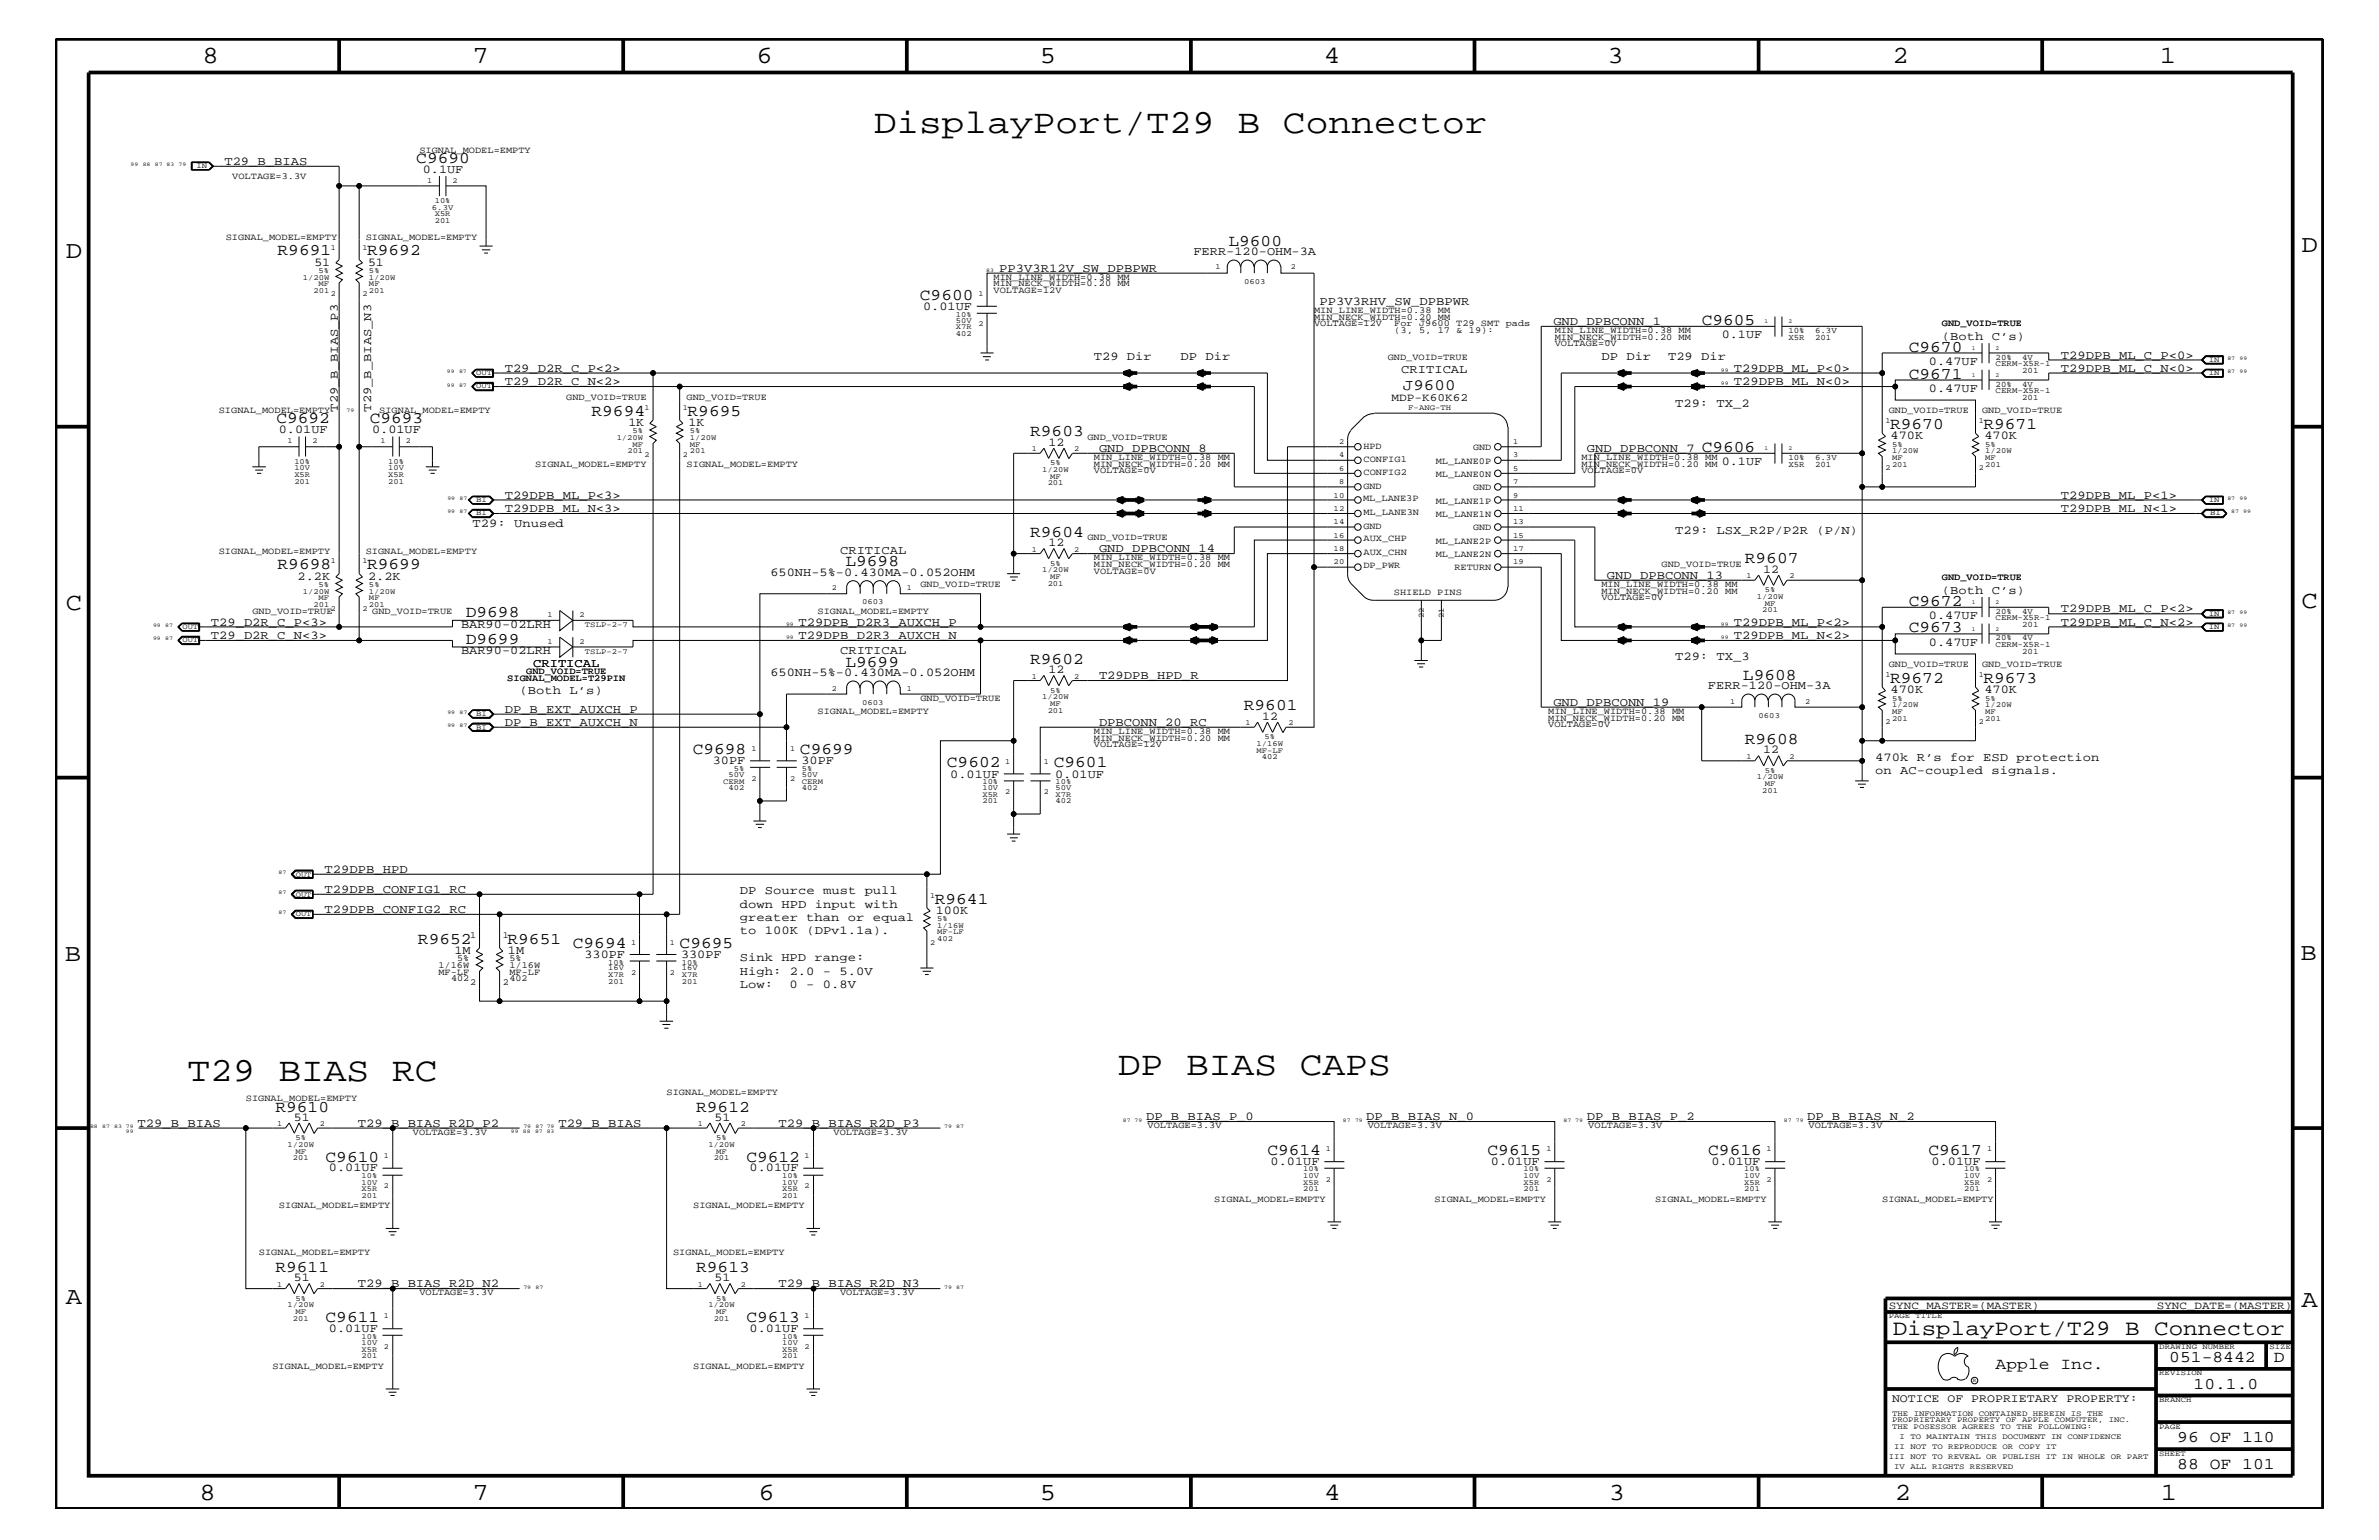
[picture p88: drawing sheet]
<svg xmlns="http://www.w3.org/2000/svg" width="432mm" height="279mm" viewBox="0 0 432 279" stroke-linecap="round" stroke-linejoin="round" font-family="sans-serif">
<defs><g id="words">
<g font-size="6.2">
<text x="158.6" y="24.1">DisplayPort/T29 B Connector</text>
<text x="34" y="196.2">T29 BIAS RC</text>
<text x="202.9" y="195">DP BIAS CAPS</text>
</g>
<g font-size="4.5">
<text x="36.7" y="11.5">8</text>
<text x="85.8" y="11.5">7</text>
<text x="137.3" y="11.5">6</text>
<text x="188.7" y="11.5">5</text>
<text x="240.3" y="11.5">4</text>
<text x="291.8" y="11.5">3</text>
<text x="343.5" y="11.5">2</text>
<text x="392" y="11.5">1</text>
<text x="11.9" y="46.8">D</text>
<text x="417.7" y="45.7">D</text>
<text x="11.9" y="110.6">C</text>
<text x="417.7" y="110.3">C</text>
<text x="11.8" y="174.3">B</text>
<text x="417.6" y="174.2">B</text>
<text x="11.9" y="236.7">A</text>
<text x="417.7" y="237.1">A</text>
<text x="36.2" y="272.1">8</text>
<text x="85.8" y="272.1">7</text>
<text x="137.7" y="272.1">6</text>
<text x="188.7" y="272.1">5</text>
<text x="240.4" y="272.1">4</text>
<text x="292" y="272.1">3</text>
<text x="343.9" y="272.1">2</text>
<text x="392.2" y="272.1">1</text>
</g>
<text font-size="4" x="343.5" y="242.3">DisplayPort/T29 B Connector</text>
<g font-size="3">
<text x="75.6" y="29.5">C9690</text>
<text x="50.4" y="46.3">R9691</text>
<text x="66.6" y="46.3">R9692</text>
<text x="223" y="44.6">L9600</text>
<text x="167" y="54.4">C9600</text>
<text x="308.9" y="59">C9605</text>
<text x="346.5" y="63.9">C9670</text>
<text x="346.5" y="68.7">C9671</text>
<text x="50.2" y="76.8">C9692</text>
<text x="67.1" y="76.8">C9693</text>
<text x="107.4" y="75.5">R9694</text>
<text x="124.8" y="75.5">R9695</text>
<text x="343.1" y="77.9">R9670</text>
<text x="360" y="77.9">R9671</text>
<text x="187" y="79.2">R9603</text>
<text x="308.9" y="82">C9606</text>
<text x="187" y="97.4">R9604</text>
<text x="50.4" y="103.3">R9698</text>
<text x="66.6" y="103.3">R9699</text>
<text x="153.5" y="102.7">L9698</text>
<text x="316.7" y="102.2">R9607</text>
<text x="84.5" y="112">D9698</text>
<text x="346.5" y="109.9">C9672</text>
<text x="84.5" y="116.8">D9699</text>
<text x="346.5" y="114.8">C9673</text>
<text x="153.5" y="120.9">L9699</text>
<text x="187" y="120.4">R9602</text>
<text x="316.4" y="123.4">L9608</text>
<text x="343.1" y="124">R9672</text>
<text x="360" y="124">R9673</text>
<text x="225.8" y="128.9">R9601</text>
<text x="125.7" y="136.8">C9698</text>
<text x="145.2" y="136.8">C9699</text>
<text x="316.7" y="135">R9608</text>
<text x="171.9" y="139.2">C9602</text>
<text x="191.3" y="139.2">C9601</text>
<text x="169.7" y="163.9">R9641</text>
<text x="75.9" y="171.2">R9652</text>
<text x="92.1" y="171.2">R9651</text>
<text x="104" y="172">C9694</text>
<text x="123.4" y="172">C9695</text>
<text x="50" y="201.7">R9610</text>
<text x="126.4" y="201.7">R9612</text>
<text x="230" y="209.6">C9614</text>
<text x="270" y="209.6">C9615</text>
<text x="310" y="209.6">C9616</text>
<text x="350" y="209.6">C9617</text>
<text x="59.1" y="210.8">C9610</text>
<text x="135.5" y="210.8">C9612</text>
<text x="50" y="230.7">R9611</text>
<text x="126.4" y="230.7">R9613</text>
<text x="59.1" y="239.9">C9611</text>
<text x="135.5" y="239.9">C9613</text>
<text x="362.2" y="248.4">Apple Inc.</text>
<text x="393.7" y="247.1">051-8442</text>
<text x="398.1" y="252">10.1.0</text>
<text x="412.7" y="247.1">D</text>
<text x="395.2" y="261.6">96 OF 110</text>
<text x="395.2" y="266.6">88 OF 101</text>
</g>
<text font-size="2.9" x="254.6" y="70.7">J9600</text>
<g font-size="2.2">
<text x="40.7" y="29.9">T29_B_BIAS</text>
<text x="76.8" y="31.4">0.1UF</text>
<text x="216.6" y="46.3">FERR-120-OHM-3A</text>
<text x="57.1" y="48.2">51</text>
<text x="66.8" y="48.2">51</text>
<text x="181.4" y="49.3">PP3V3R12V_SW_DPBPWR</text>
<text x="167.6" y="56.2">0.01UF</text>
<text x="239.5" y="55.3">PP3V3RHV_SW_DPBPWR</text>
<text x="281.9" y="59">GND_DPBCONN_1</text>
<text x="198.5" y="65.3">T29 Dir</text>
<text x="214.3" y="65.3">DP Dir</text>
<text x="290.7" y="65.3">DP Dir</text>
<text x="302.8" y="65.3">T29 Dir</text>
<text x="312.5" y="61.4">0.1UF</text>
<text x="352.5" y="61.7">(Both C’s)</text>
<text x="374.1" y="65.1">T29DPB_ML_C_P&lt;0&gt;</text>
<text x="91.6" y="67.5">T29_D2R_C_P&lt;2&gt;</text>
<text x="91.6" y="69.9">T29_D2R_C_N&lt;2&gt;</text>
<text x="254.3" y="67.7">CRITICAL</text>
<text x="314.7" y="67.5">T29DPB_ML_P&lt;0&gt;</text>
<text x="314.7" y="69.9">T29DPB_ML_N&lt;0&gt;</text>
<text x="350.1" y="71.1">0.47UF</text>
<text x="350.1" y="66.2">0.47UF</text>
<text x="374.1" y="67.5">T29DPB_ML_C_N&lt;0&gt;</text>
<text x="61.3" y="74.7" transform="rotate(-90 61.3 74.7)">T29_B_BIAS_P3</text>
<text x="67.4" y="74.7" transform="rotate(-90 67.4 74.7)">T29_B_BIAS_N3</text>
<text x="114" y="77.3">1K</text>
<text x="125" y="77.3">1K</text>
<text x="304" y="73.8">T29: TX_2</text>
<text x="50.6" y="78.6">0.01UF</text>
<text x="67.5" y="78.6">0.01UF</text>
<text x="190.3" y="80.9">12</text>
<text x="199.5" y="82">GND_DPBCONN_8</text>
<text x="288" y="82">GND_DPBCONN_7</text>
<text x="343.2" y="79.7">470K</text>
<text x="360.2" y="79.7">470K</text>
<text x="312.5" y="84.4">0.1UF</text>
<text x="85.8" y="95.6">T29: Unused</text>
<text x="91.6" y="92.9">T29DPB_ML_N&lt;3&gt;</text>
<text x="91.6" y="90.5">T29DPB_ML_P&lt;3&gt;</text>
<text x="374.1" y="90.5">T29DPB_ML_P&lt;1&gt;</text>
<text x="374.1" y="92.9">T29DPB_ML_N&lt;1&gt;</text>
<text x="152.5" y="100.4">CRITICAL</text>
<text x="190.3" y="99.1">12</text>
<text x="199.5" y="100.2">GND_DPBCONN_14</text>
<text x="304" y="96.8">T29: LSX_R2P/P2R (P/N)</text>
<text x="54" y="105.2">2.2K</text>
<text x="66.8" y="105.2">2.2K</text>
<text x="139.8" y="104.4">650NH-5%-0.430MA-0.052OHM</text>
<text x="291.7" y="105">GND_DPBCONN_13</text>
<text x="320" y="104">12</text>
<text x="352.5" y="107.7">(Both C’s)</text>
<text x="38.3" y="113.6">T29_D2R_C_P&lt;3&gt;</text>
<text x="83.7" y="113.9">BAR90-02LRH</text>
<text x="144.9" y="113.6">T29DPB_D2R3_AUXCH_P</text>
<text x="314.7" y="113.6">T29DPB_ML_P&lt;2&gt;</text>
<text x="350.1" y="112.3">0.47UF</text>
<text x="374.1" y="111.1">T29DPB_ML_C_P&lt;2&gt;</text>
<text x="374.1" y="113.6">T29DPB_ML_C_N&lt;2&gt;</text>
<text x="38.3" y="115.9">T29_D2R_C_N&lt;3&gt;</text>
<text x="83.7" y="118.7">BAR90-02LRH</text>
<text x="144.9" y="115.9">T29DPB_D2R3_AUXCH_N</text>
<text x="152.5" y="118.6">CRITICAL</text>
<text x="304" y="119.8">T29: TX_3</text>
<text x="314.7" y="115.9">T29DPB_ML_N&lt;2&gt;</text>
<text x="350.1" y="117.2">0.47UF</text>
<text x="94.3" y="125.9">(Both L’s)</text>
<text x="96.8" y="121">CRITICAL</text>
<text x="139.8" y="122.6">650NH-5%-0.430MA-0.052OHM</text>
<text x="190.3" y="122.1">12</text>
<text x="199.5" y="123.2">T29DPB_HPD_R</text>
<text x="310" y="125.1">FERR-120-OHM-3A</text>
<text x="343.2" y="125.8">470K</text>
<text x="360.2" y="125.8">470K</text>
<text x="91.6" y="129.3">DP_B_EXT_AUXCH_P</text>
<text x="91.6" y="131.7">DP_B_EXT_AUXCH_N</text>
<text x="199.5" y="131.7">DPBCONN_20_RC</text>
<text x="229.1" y="130.7">12</text>
<text x="281.9" y="128">GND_DPBCONN_19</text>
<text x="320" y="136.7">12</text>
<text x="129.4" y="138.6">30PF</text>
<text x="145.5" y="138.6">30PF</text>
<text x="172.5" y="141.1">0.01UF</text>
<text x="191.5" y="141.1">0.01UF</text>
<text x="340.4" y="140.4">on AC-coupled signals.</text>
<text x="340.4" y="138">470k R’s for ESD protection</text>
<text x="58.9" y="158.4">T29DPB_HPD</text>
<text x="58.9" y="162">T29DPB_CONFIG1_RC</text>
<text x="58.9" y="165.6">T29DPB_CONFIG2_RC</text>
<text x="134.3" y="167.1">greater than or equal</text>
<text x="134.3" y="162.2">DP Source must pull</text>
<text x="134.3" y="164.7">down HPD input with</text>
<text x="169.8" y="165.8">100K</text>
<text x="82.5" y="173.1">1M</text>
<text x="92.2" y="173.1">1M</text>
<text x="106.1" y="173.8">330PF</text>
<text x="123.6" y="173.8">330PF</text>
<text x="134.3" y="169.5">to 100K (DPv1.1a).</text>
<text x="134.3" y="176.8">High: 2.0 - 5.0V</text>
<text x="134.3" y="174.4">Sink HPD range:</text>
<text x="134.3" y="179.3">Low:</text>
<text x="143.3" y="179.3">0 - 0.8V</text>
<text x="53.3" y="203.4">51</text>
<text x="129.7" y="203.4">51</text>
<text x="208" y="203.2">DP_B_BIAS_P_0</text>
<text x="248" y="203.2">DP_B_BIAS_N_0</text>
<text x="288" y="203.2">DP_B_BIAS_P_2</text>
<text x="328" y="203.2">DP_B_BIAS_N_2</text>
<text x="25" y="204.4">T29_B_BIAS</text>
<text x="64.9" y="204.4">T29_B_BIAS_R2D_P2</text>
<text x="101.3" y="204.4">T29_B_BIAS</text>
<text x="141.3" y="204.4">T29_B_BIAS_R2D_P3</text>
<text x="59.7" y="212.5">0.01UF</text>
<text x="136.1" y="212.5">0.01UF</text>
<text x="230.6" y="211.4">0.01UF</text>
<text x="270.6" y="211.4">0.01UF</text>
<text x="310.6" y="211.4">0.01UF</text>
<text x="350.6" y="211.4">0.01UF</text>
<text x="53.3" y="232.4">51</text>
<text x="64.9" y="233.5">T29_B_BIAS_R2D_N2</text>
<text x="129.7" y="232.4">51</text>
<text x="141.3" y="233.5">T29_B_BIAS_R2D_N3</text>
<text x="59.7" y="241.7">0.01UF</text>
<text x="136.1" y="241.7">0.01UF</text>
</g>
<text font-size="2.1" x="343.4" y="254.4">NOTICE OF PROPRIETARY PROPERTY:</text>
<g font-size="2">
<text x="252.6" y="72.7">MDP-K60K62</text>
<text x="342.8" y="237.4">SYNC_MASTER=(MASTER)</text>
<text x="391.5" y="237.4">SYNC_DATE=(MASTER)</text>
</g>
<g font-size="1.7">
<text x="76.1" y="27.7">SIGNAL_MODEL=EMPTY</text>
<text x="42.2" y="32.5">VOLTAGE=3.3V</text>
<text x="41" y="43.5">SIGNAL_MODEL=EMPTY</text>
<text x="66.4" y="43.5">SIGNAL_MODEL=EMPTY</text>
<text x="180.3" y="50.7">MIN_LINE_WIDTH=0.38 MM</text>
<text x="180.3" y="51.9">MIN_NECK_WIDTH=0.20 MM</text>
<text x="180.3" y="53.2">VOLTAGE=12V</text>
<text x="238.5" y="56.8">MIN_LINE_WIDTH=0.38 MM</text>
<text x="238.5" y="58">MIN_NECK_WIDTH=0.20 MM</text>
<text x="238.5" y="59.2">VOLTAGE=12V</text>
<text x="253.1" y="59.2">For J9600 T29 SMT pads</text>
<text x="352.5" y="59.2">GND_VOID=TRUE</text>
<text x="251.9" y="65.3">GND_VOID=TRUE</text>
<text x="253.1" y="60.4">(3, 5, 17 &amp; 19):</text>
<text x="282.2" y="61.7">MIN_NECK_WIDTH=0.20 MM</text>
<text x="282.2" y="62.9">VOLTAGE=0V</text>
<text x="282.2" y="60.4">MIN_LINE_WIDTH=0.38 MM</text>
<text x="39.7" y="75">SIGNAL_MODEL=EMPTY</text>
<text x="68.8" y="75">SIGNAL_MODEL=EMPTY</text>
<text x="102.8" y="72.6">GND_VOID=TRUE</text>
<text x="124.6" y="72.6">GND_VOID=TRUE</text>
<text x="342.8" y="75">GND_VOID=TRUE</text>
<text x="359.7" y="75">GND_VOID=TRUE</text>
<text x="197.4" y="79.9">GND_VOID=TRUE</text>
<text x="198.5" y="83.5">MIN_LINE_WIDTH=0.38 MM</text>
<text x="247.5" y="81.4">HPD</text>
<text x="247.5" y="83.8">CONFIG1</text>
<text x="267.4" y="81.6">GND</text>
<text x="287" y="83.5">MIN_LINE_WIDTH=0.38 MM</text>
<text x="97.1" y="84.7">SIGNAL_MODEL=EMPTY</text>
<text x="124.6" y="84.7">SIGNAL_MODEL=EMPTY</text>
<text x="198.5" y="84.7">MIN_NECK_WIDTH=0.20 MM</text>
<text x="198.5" y="85.9">VOLTAGE=0V</text>
<text x="247.5" y="88.7">GND</text>
<text x="247.5" y="86.2">CONFIG2</text>
<text x="260.6" y="86.5">ML_LANE0N</text>
<text x="260.6" y="84.1">ML_LANE0P</text>
<text x="267.4" y="88.9">GND</text>
<text x="287" y="85.9">VOLTAGE=0V</text>
<text x="287" y="84.7">MIN_NECK_WIDTH=0.20 MM</text>
<text x="247.4" y="90.9">ML_LANE3P</text>
<text x="247.5" y="96">GND</text>
<text x="247.5" y="93.4">ML_LANE3N</text>
<text x="260.6" y="93.8">ML_LANE1N</text>
<text x="260.6" y="91.4">ML_LANE1P</text>
<text x="39.7" y="100.4">SIGNAL_MODEL=EMPTY</text>
<text x="66.4" y="100.4">SIGNAL_MODEL=EMPTY</text>
<text x="197.4" y="98">GND_VOID=TRUE</text>
<text x="198.5" y="101.6">MIN_LINE_WIDTH=0.38 MM</text>
<text x="247.5" y="98.2">AUX_CHP</text>
<text x="247.5" y="100.7">AUX_CHN</text>
<text x="260.6" y="98.7">ML_LANE2P</text>
<text x="260.6" y="101">ML_LANE2N</text>
<text x="267.4" y="96.2">GND</text>
<text x="167" y="106.5">GND_VOID=TRUE</text>
<text x="198.5" y="102.9">MIN_NECK_WIDTH=0.20 MM</text>
<text x="198.5" y="104.1">VOLTAGE=0V</text>
<text x="247.5" y="103.1">DP_PWR</text>
<text x="253" y="108">SHIELD PINS</text>
<text x="264" y="103.5">RETURN</text>
<text x="290.7" y="106.5">MIN_LINE_WIDTH=0.38 MM</text>
<text x="290.7" y="107.7">MIN_NECK_WIDTH=0.20 MM</text>
<text x="301.6" y="102.9">GND_VOID=TRUE</text>
<text x="352.5" y="105.3">GND_VOID=TRUE</text>
<text x="45.8" y="111.4">GND_VOID=TRUE</text>
<text x="67.6" y="111.4">GND_VOID=TRUE</text>
<text x="148.4" y="111.4">SIGNAL_MODEL=EMPTY</text>
<text x="290.7" y="108.9">VOLTAGE=0V</text>
<text x="92.1" y="123.5">SIGNAL_MODEL=T29PIN</text>
<text x="95.5" y="122.3">GND_VOID=TRUE</text>
<text x="342.8" y="121">GND_VOID=TRUE</text>
<text x="359.7" y="121">GND_VOID=TRUE</text>
<text x="148.4" y="129.6">SIGNAL_MODEL=EMPTY</text>
<text x="167" y="127.1">GND_VOID=TRUE</text>
<text x="281" y="131.9">VOLTAGE=0V</text>
<text x="281" y="129.6">MIN_LINE_WIDTH=0.38 MM</text>
<text x="281" y="130.8">MIN_NECK_WIDTH=0.20 MM</text>
<text x="198.5" y="135.6">VOLTAGE=12V</text>
<text x="198.5" y="134.4">MIN_NECK_WIDTH=0.20 MM</text>
<text x="198.5" y="133.2">MIN_LINE_WIDTH=0.38 MM</text>
<text x="85.3" y="170.1">1</text>
<text x="91.3" y="170.1">1</text>
<text x="79.6" y="175.6">1/16W</text>
<text x="79.6" y="176.8">MF-LF</text>
<text x="81.9" y="178">402</text>
<text x="83" y="174.4">5%</text>
<text x="85.3" y="178.7">2</text>
<text x="91.3" y="178.7">2</text>
<text x="92.5" y="178">402</text>
<text x="92.5" y="175.6">1/16W</text>
<text x="92.5" y="176.8">MF-LF</text>
<text x="92.5" y="174.4">5%</text>
<text x="44.6" y="199.8">SIGNAL_MODEL=EMPTY</text>
<text x="121" y="198.7">SIGNAL_MODEL=EMPTY</text>
<text x="74.9" y="205.9">VOLTAGE=3.3V</text>
<text x="151.3" y="205.9">VOLTAGE=3.3V</text>
<text x="208.3" y="204.7">VOLTAGE=3.3V</text>
<text x="248.2" y="204.7">VOLTAGE=3.3V</text>
<text x="288.3" y="204.7">VOLTAGE=3.3V</text>
<text x="328.3" y="204.7">VOLTAGE=3.3V</text>
<text x="50.6" y="219.2">SIGNAL_MODEL=EMPTY</text>
<text x="125.8" y="219.2">SIGNAL_MODEL=EMPTY</text>
<text x="220.4" y="218">SIGNAL_MODEL=EMPTY</text>
<text x="260.3" y="218">SIGNAL_MODEL=EMPTY</text>
<text x="300.4" y="218">SIGNAL_MODEL=EMPTY</text>
<text x="341.6" y="218">SIGNAL_MODEL=EMPTY</text>
<text x="47" y="227.7">SIGNAL_MODEL=EMPTY</text>
<text x="122.2" y="227.7">SIGNAL_MODEL=EMPTY</text>
<text x="76.1" y="235">VOLTAGE=3.3V</text>
<text x="152.5" y="235">VOLTAGE=3.3V</text>
<text x="49.4" y="248.4">SIGNAL_MODEL=EMPTY</text>
<text x="125.8" y="248.4">SIGNAL_MODEL=EMPTY</text>
</g>
<g font-size="1.5">
<text x="324.6" y="60.4">10%</text>
<text x="324.6" y="61.7">X5R</text>
<text x="329.4" y="60.4">6.3V</text>
<text x="329.4" y="61.7">201</text>
<text x="362.2" y="65.3">20%</text>
<text x="367" y="65.3">4V</text>
<text x="362.2" y="71.3">CERM-X5R-1</text>
<text x="362.2" y="66.5">CERM-X5R-1</text>
<text x="362.2" y="70.1">20%</text>
<text x="367" y="70.1">4V</text>
<text x="367" y="67.7">201</text>
<text x="367" y="72.6">201</text>
<text x="324.6" y="83.5">10%</text>
<text x="329.4" y="83.5">6.3V</text>
<text x="324.6" y="84.7">X5R</text>
<text x="329.4" y="84.7">201</text>
<text x="362.2" y="112.6">CERM-X5R-1</text>
<text x="362.2" y="111.4">20%</text>
<text x="367" y="113.7">201</text>
<text x="367" y="111.4">4V</text>
<text x="362.2" y="117.4">CERM-X5R-1</text>
<text x="362.2" y="116.2">20%</text>
<text x="367" y="118.6">201</text>
<text x="367" y="116.2">4V</text>
</g>
<g font-size="1.4">
<text x="35.6" y="30.5">IN</text>
<text x="77.6" y="33.1">1</text>
<text x="82.1" y="33.1">2</text>
<text x="78.4" y="38">6.3V</text>
<text x="78.9" y="36.8">10%</text>
<text x="78.9" y="39.2">X5R</text>
<text x="78.9" y="40.4">201</text>
<text x="60" y="45.3">1</text>
<text x="65.8" y="45.3">1</text>
<text x="54.9" y="50.7">1/20W</text>
<text x="56.9" y="53.2">201</text>
<text x="57.8" y="51.9">MF</text>
<text x="57.8" y="49.6">5%</text>
<text x="60" y="53.8">2</text>
<text x="65.8" y="53.8">2</text>
<text x="67" y="53.2">201</text>
<text x="67" y="51.9">MF</text>
<text x="67" y="50.7">1/20W</text>
<text x="67" y="49.6">5%</text>
<text x="177.6" y="53.8">1</text>
<text x="220.6" y="48.9">1</text>
<text x="225.8" y="51.5">0603</text>
<text x="234.3" y="48.9">2</text>
<text x="173.5" y="58.5">50V</text>
<text x="173.5" y="57.4">10%</text>
<text x="173.5" y="59.7">X7R</text>
<text x="177.6" y="59.2">2</text>
<text x="173.5" y="60.9">402</text>
<text x="400.9" y="65.6">IN</text>
<text x="86.4" y="70.5">OUT</text>
<text x="86.4" y="68.1">OUT</text>
<text x="400.9" y="68.1">IN</text>
<text x="117" y="74.4">1</text>
<text x="124" y="74.4">1</text>
<text x="255.6" y="74.4">F-ANG-TH</text>
<text x="342.2" y="76.8">1</text>
<text x="359.2" y="76.8">1</text>
<text x="52.2" y="80.5">1</text>
<text x="56.7" y="80.5">2</text>
<text x="69.1" y="80.5">1</text>
<text x="73.7" y="80.5">2</text>
<text x="111.9" y="79.9">1/20W</text>
<text x="113.9" y="82.2">201</text>
<text x="114.8" y="81.1">MF</text>
<text x="114.8" y="78.6">5%</text>
<text x="117" y="82.8">2</text>
<text x="124" y="82.8">2</text>
<text x="125.2" y="82.2">201</text>
<text x="125.2" y="79.9">1/20W</text>
<text x="125.2" y="81.1">MF</text>
<text x="125.2" y="78.6">5%</text>
<text x="187.3" y="81.9">1</text>
<text x="195" y="81.9">2</text>
<text x="243.1" y="80.5">2</text>
<text x="243.1" y="83">4</text>
<text x="274.7" y="83">3</text>
<text x="274.7" y="80.5">1</text>
<text x="343.4" y="82.2">1/20W</text>
<text x="343.4" y="83.5">MF</text>
<text x="343.4" y="81.1">5%</text>
<text x="360.3" y="81.1">5%</text>
<text x="360.3" y="82.2">1/20W</text>
<text x="360.3" y="83.5">MF</text>
<text x="53.4" y="85.3">10V</text>
<text x="53.4" y="87.7">201</text>
<text x="53.4" y="86.5">X5R</text>
<text x="53.4" y="84.1">10%</text>
<text x="70.4" y="84.1">10%</text>
<text x="70.4" y="85.3">10V</text>
<text x="70.4" y="87.7">201</text>
<text x="70.4" y="86.5">X5R</text>
<text x="189.2" y="85.6">1/20W</text>
<text x="190.2" y="88.1">201</text>
<text x="190.6" y="84.4">5%</text>
<text x="190.6" y="86.9">MF</text>
<text x="243.1" y="87.8">8</text>
<text x="243.1" y="85.4">6</text>
<text x="274.7" y="85.4">5</text>
<text x="274.7" y="87.8">7</text>
<text x="342.2" y="85.3">2</text>
<text x="343.4" y="84.7">201</text>
<text x="359.2" y="85.3">2</text>
<text x="360.3" y="84.7">201</text>
<text x="86.4" y="91.1">BI</text>
<text x="86.4" y="93.5">BI</text>
<text x="242.1" y="90.3">10</text>
<text x="242.1" y="92.7">12</text>
<text x="242.1" y="95.1">14</text>
<text x="274.7" y="90.3">9</text>
<text x="274.7" y="92.7">11</text>
<text x="274.7" y="95.1">13</text>
<text x="400.9" y="91.1">IN</text>
<text x="401.2" y="93.5">BI</text>
<text x="187.3" y="100.1">1</text>
<text x="195" y="100.1">2</text>
<text x="242.1" y="97.6">16</text>
<text x="242.1" y="99.9">18</text>
<text x="274.7" y="97.6">15</text>
<text x="274.7" y="99.9">17</text>
<text x="54.9" y="107.7">1/20W</text>
<text x="57.8" y="106.5">5%</text>
<text x="60" y="102.2">1</text>
<text x="65.8" y="102.2">1</text>
<text x="67" y="106.5">5%</text>
<text x="67" y="107.7">1/20W</text>
<text x="151" y="107.1">2</text>
<text x="164.6" y="107.1">1</text>
<text x="189.2" y="103.8">1/20W</text>
<text x="190.2" y="106.3">201</text>
<text x="190.6" y="105">MF</text>
<text x="190.6" y="102.6">5%</text>
<text x="242.1" y="102.4">20</text>
<text x="274.7" y="102.4">19</text>
<text x="317" y="104.9">1</text>
<text x="320.3" y="107.5">5%</text>
<text x="324.8" y="104.9">2</text>
<text x="56.9" y="110.2">201</text>
<text x="57.8" y="108.9">MF</text>
<text x="60" y="110.8">2</text>
<text x="65.8" y="110.8">2</text>
<text x="67" y="110.2">201</text>
<text x="67" y="108.9">MF</text>
<text x="99.4" y="112">1</text>
<text x="105.2" y="112">2</text>
<text x="106.2" y="113.7">TSLP-2-7</text>
<text x="156.5" y="109.7">0603</text>
<text x="258.4" y="112.1" transform="rotate(-90 258.4 112.1)">22</text>
<text x="262" y="112.1" transform="rotate(-90 262 112.1)">21</text>
<text x="318.9" y="108.7">1/20W</text>
<text x="319.9" y="111.1">201</text>
<text x="320.3" y="109.9">MF</text>
<text x="400.9" y="111.7">IN</text>
<text x="33.1" y="114.2">OUT</text>
<text x="33.1" y="116.5">OUT</text>
<text x="99.4" y="116.8">1</text>
<text x="105.2" y="116.8">2</text>
<text x="106.2" y="118.6">TSLP-2-7</text>
<text x="400.9" y="114.2">IN</text>
<text x="151" y="125.3">2</text>
<text x="164.6" y="125.3">1</text>
<text x="187.3" y="123.1">1</text>
<text x="190.6" y="125.7">5%</text>
<text x="195" y="123.1">2</text>
<text x="342.2" y="122.9">1</text>
<text x="359.2" y="122.9">1</text>
<text x="86.4" y="129.9">BI</text>
<text x="156.5" y="127.9">0603</text>
<text x="189.2" y="126.9">1/20W</text>
<text x="190.2" y="129.3">201</text>
<text x="190.6" y="128">MF</text>
<text x="226.1" y="131.6">1</text>
<text x="233.8" y="131.6">2</text>
<text x="314" y="127.7">1</text>
<text x="319.2" y="130.2">0603</text>
<text x="327.7" y="127.7">2</text>
<text x="342.2" y="131.3">2</text>
<text x="343.4" y="128.3">1/20W</text>
<text x="343.4" y="129.6">MF</text>
<text x="343.4" y="127.1">5%</text>
<text x="343.4" y="130.8">201</text>
<text x="359.2" y="131.3">2</text>
<text x="360.3" y="130.8">201</text>
<text x="360.3" y="128.3">1/20W</text>
<text x="360.3" y="129.6">MF</text>
<text x="360.3" y="127.1">5%</text>
<text x="86.4" y="132.4">BI</text>
<text x="136.4" y="136.2">1</text>
<text x="143.4" y="136.2">1</text>
<text x="228" y="135.3">1/16W</text>
<text x="228" y="136.6">MF-LF</text>
<text x="229" y="137.8">402</text>
<text x="229.5" y="134.1">5%</text>
<text x="317" y="137.7">1</text>
<text x="324.8" y="137.7">2</text>
<text x="131.2" y="142.2">CERM</text>
<text x="132.2" y="143.4">402</text>
<text x="132.2" y="140.9">50V</text>
<text x="133.2" y="139.8">5%</text>
<text x="136.4" y="141.7">2</text>
<text x="143.4" y="141.7">2</text>
<text x="145.5" y="139.8">5%</text>
<text x="145.5" y="142.2">CERM</text>
<text x="145.5" y="140.9">50V</text>
<text x="145.5" y="143.4">402</text>
<text x="178.3" y="142.3">10%</text>
<text x="178.3" y="143.4">10V</text>
<text x="182.5" y="138.6">1</text>
<text x="189.5" y="138.6">1</text>
<text x="191.6" y="143.4">50V</text>
<text x="191.6" y="142.3">10%</text>
<text x="318.9" y="141.4">1/20W</text>
<text x="319.9" y="143.9">201</text>
<text x="320.3" y="140.2">5%</text>
<text x="320.3" y="142.6">MF</text>
<text x="178.3" y="144.6">X5R</text>
<text x="178.3" y="145.7">201</text>
<text x="182.5" y="144">2</text>
<text x="189.5" y="144">2</text>
<text x="191.6" y="144.6">X7R</text>
<text x="191.6" y="145.7">402</text>
<text x="53.7" y="159">OUT</text>
<text x="53.7" y="162.7">OUT</text>
<text x="53.7" y="166.2">OUT</text>
<text x="168.8" y="162.8">1</text>
<text x="170.1" y="167.1">5%</text>
<text x="114.6" y="171.4">1</text>
<text x="121.6" y="171.4">1</text>
<text x="168.8" y="171.4">2</text>
<text x="170.1" y="170.7">402</text>
<text x="170.1" y="168.3">1/16W</text>
<text x="170.1" y="169.5">MF-LF</text>
<text x="110.4" y="175">10%</text>
<text x="110.4" y="176.1">16V</text>
<text x="110.4" y="177.3">X7R</text>
<text x="110.4" y="178.5">201</text>
<text x="114.6" y="176.8">2</text>
<text x="121.6" y="176.8">2</text>
<text x="123.8" y="178.5">201</text>
<text x="123.8" y="175">10%</text>
<text x="123.8" y="176.1">16V</text>
<text x="123.8" y="177.3">X7R</text>
<text x="50.3" y="204.3">1</text>
<text x="52.2" y="208.1">1/20W</text>
<text x="53.6" y="206.9">5%</text>
<text x="53.6" y="209.3">MF</text>
<text x="58.1" y="204.3">2</text>
<text x="126.7" y="204.3">1</text>
<text x="128.6" y="208.1">1/20W</text>
<text x="130" y="209.3">MF</text>
<text x="130" y="206.9">5%</text>
<text x="134.5" y="204.3">2</text>
<text x="240.6" y="208.9">1</text>
<text x="280.7" y="208.9">1</text>
<text x="320.6" y="208.9">1</text>
<text x="360.7" y="208.9">1</text>
<text x="53.2" y="210.5">201</text>
<text x="65.6" y="214.9">10V</text>
<text x="65.6" y="213.8">10%</text>
<text x="69.7" y="215.6">2</text>
<text x="69.7" y="210.2">1</text>
<text x="129.5" y="210.5">201</text>
<text x="142" y="214.9">10V</text>
<text x="142" y="213.8">10%</text>
<text x="146" y="215.6">2</text>
<text x="146" y="210.2">1</text>
<text x="236.6" y="212.5">10%</text>
<text x="236.6" y="213.6">10V</text>
<text x="236.6" y="214.9">X5R</text>
<text x="240.6" y="214.4">2</text>
<text x="276.5" y="214.9">X5R</text>
<text x="276.5" y="213.6">10V</text>
<text x="276.5" y="212.5">10%</text>
<text x="280.7" y="214.4">2</text>
<text x="316.6" y="214.9">X5R</text>
<text x="316.6" y="213.6">10V</text>
<text x="316.6" y="212.5">10%</text>
<text x="320.6" y="214.4">2</text>
<text x="356.5" y="214.9">X5R</text>
<text x="356.5" y="213.6">10V</text>
<text x="356.5" y="212.5">10%</text>
<text x="360.7" y="214.4">2</text>
<text x="65.6" y="217.3">201</text>
<text x="65.6" y="216.1">X5R</text>
<text x="142" y="216.1">X5R</text>
<text x="142" y="217.3">201</text>
<text x="236.6" y="216.1">201</text>
<text x="276.5" y="216.1">201</text>
<text x="316.6" y="216.1">201</text>
<text x="356.5" y="216.1">201</text>
<text x="50.3" y="233.5">1</text>
<text x="58.1" y="233.5">2</text>
<text x="126.7" y="233.5">1</text>
<text x="134.5" y="233.5">2</text>
<text x="52.2" y="237.2">1/20W</text>
<text x="53.2" y="239.6">201</text>
<text x="53.6" y="238.4">MF</text>
<text x="53.6" y="236">5%</text>
<text x="69.7" y="239.2">1</text>
<text x="128.6" y="237.2">1/20W</text>
<text x="129.5" y="239.6">201</text>
<text x="130" y="238.4">MF</text>
<text x="130" y="236">5%</text>
<text x="146" y="239.2">1</text>
<text x="342.8" y="239.2">PAGE TITLE</text>
<text x="65.6" y="245.2">X5R</text>
<text x="65.6" y="244">10V</text>
<text x="65.6" y="242.9">10%</text>
<text x="69.7" y="244.7">2</text>
<text x="142" y="245.2">X5R</text>
<text x="142" y="244">10V</text>
<text x="142" y="242.9">10%</text>
<text x="146" y="244.7">2</text>
<text x="391.9" y="244.7">DRAWING NUMBER</text>
<text x="411.9" y="244.7">SIZE</text>
<text x="65.6" y="246.4">201</text>
<text x="142" y="246.4">201</text>
<text x="391.9" y="249.5">REVISION</text>
<text x="343.4" y="256.8">THE INFORMATION CONTAINED HEREIN IS THE</text>
<text x="391.9" y="254.4">BRANCH</text>
<text x="343.4" y="259.3">THE POSESSOR AGREES TO THE FOLLOWING:</text>
<text x="343.4" y="258">PROPRIETARY PROPERTY OF APPLE COMPUTER, INC.</text>
<text x="343.8" y="262.9">II NOT TO REPRODUCE OR COPY IT</text>
<text x="344.8" y="261.1">I TO MAINTAIN THIS DOCUMENT IN CONFIDENCE</text>
<text x="391.9" y="259.3">PAGE</text>
<text x="342.8" y="264.7">III NOT TO REVEAL OR PUBLISH IT IN WHOLE OR PART</text>
<text x="343.8" y="266.6">IV ALL RIGHTS RESERVED</text>
<text x="391.9" y="264.1">SHEET</text>
</g>
<g font-size="1.1">
<text x="320.3" y="58.6">1</text>
<text x="324.6" y="58.6">2</text>
<text x="357.9" y="63.4">1</text>
<text x="362.2" y="63.4">2</text>
<text x="357.9" y="68.4">1</text>
<text x="362.2" y="68.4">2</text>
<text x="320.3" y="81.6">1</text>
<text x="324.6" y="81.6">2</text>
<text x="357.9" y="109.5">1</text>
<text x="362.2" y="109.5">2</text>
<text x="357.9" y="114.4">1</text>
<text x="362.2" y="114.4">2</text>
</g>
<g font-size="1">
<text x="23.7" y="30.2">99</text>
<text x="25.9" y="30.2">88</text>
<text x="28.1" y="30.2">87 83</text>
<text x="32.4" y="30.2">79</text>
<text x="179" y="49.3">83</text>
<text x="404.3" y="65.3">87</text>
<text x="406.5" y="65.3">99</text>
<text x="81.1" y="70.1">99</text>
<text x="81.1" y="67.7">99</text>
<text x="83.3" y="70.1">87</text>
<text x="83.3" y="67.7">87</text>
<text x="312.3" y="67.5">99</text>
<text x="312.3" y="69.9">99</text>
<text x="404.3" y="67.7">87</text>
<text x="406.5" y="67.7">99</text>
<text x="62.9" y="74.7">79</text>
<text x="81.2" y="90.7">99</text>
<text x="81.2" y="93.2">99</text>
<text x="83.4" y="90.7">87</text>
<text x="83.4" y="93.2">87</text>
<text x="404.3" y="90.7">87</text>
<text x="405" y="93.2">87</text>
<text x="406.5" y="90.7">99</text>
<text x="407.2" y="93.2">99</text>
<text x="27.8" y="113.7">99</text>
<text x="30" y="113.7">87</text>
<text x="142.7" y="113.6">99</text>
<text x="312.3" y="113.6">99</text>
<text x="404.3" y="111.4">87</text>
<text x="404.3" y="113.7">87</text>
<text x="406.5" y="111.4">99</text>
<text x="406.5" y="113.7">99</text>
<text x="27.8" y="116.2">99</text>
<text x="30" y="116.2">87</text>
<text x="142.7" y="115.9">99</text>
<text x="312.3" y="115.9">99</text>
<text x="81.2" y="129.6">99</text>
<text x="81.2" y="131.9">99</text>
<text x="83.4" y="129.6">87</text>
<text x="83.4" y="131.9">87</text>
<text x="50.5" y="158.6">87</text>
<text x="50.5" y="162.2">87</text>
<text x="50.5" y="165.9">87</text>
<text x="203.8" y="203.5">87 79</text>
<text x="243.8" y="203.5">87</text>
<text x="246" y="203.5">79</text>
<text x="283.8" y="203.5">87 79</text>
<text x="323.8" y="203.5">87</text>
<text x="326" y="203.5">79</text>
<text x="16.3" y="204.7">88</text>
<text x="18.5" y="204.7">87</text>
<text x="20.7" y="204.7">83 79</text>
<text x="22.9" y="205.6">99</text>
<text x="92.7" y="205.6">99</text>
<text x="94.9" y="205.6">88</text>
<text x="95" y="204.7">79</text>
<text x="97.1" y="205.6">87 83</text>
<text x="97.2" y="204.7">87 79</text>
<text x="171.4" y="204.7">79</text>
<text x="173.6" y="204.7">87</text>
<text x="95" y="233.8">79</text>
<text x="97.2" y="233.8">87</text>
<text x="171.4" y="233.8">79</text>
<text x="173.6" y="233.8">87</text>
<text x="358.1" y="250.7">R</text>
</g>
</g></defs>
<g fill="none" stroke="#000" stroke-width=".18">
<path d="M34.7 29.4h3.3l.8 .8-.8 .6h-3.3zM34.8 30.8h3.1M34.8 29.4v1.4M34.8 29.5h3.1M34.9 29.5v1.3M37.9 29.5l.7 .7-.7 .6M37.9 29.4l.8 .8-.8 .6M37.9 29.5l.6 .7M38.5 30.2h23.1v16.9l-.6 .6 1.1 .6-1.1 .6 1.1 .7-1.1 .6 1.1 .5-.5 .6v52.8l-.6 .6 1.1 .6-1.1 .6 1.1 .6-1.1 .6 1.1 .6-.5 .6v5.4h-25.5M38.5 30.2l-.6 .6M61.6 33.7h18.2M65.2 33.7v13.4l.6 .6-1.2 .6 1.2 .6-1.2 .7 1.2 .6-1.2 .5 .6 .6v29.8h6.1"/>
<path d="M79.8 31.9v3.7M80.9 33.7h7.3v10.9M80.9 31.9v3.7M87 44.6h2.4M87.5 45.3h1.5M87.9 45.9h.7M177.3 56.8h3.6M177.3 55.6h3.6M179.2 56.8v7.2M222.8 48.3v1.3h-43.6v6M222.8 48.4a1.19 1.19 0 0 1 1.1-1.2 1.19 1.19 0 0 1 1.2 1.2M225.2 48.4a1.19 1.19 0 0 1 1.2-1.2 1.19 1.19 0 0 1 1.2 1.2"/>
<path d="M225.2 48.3v1.3M227.7 48.4a1.19 1.19 0 0 1 1.2-1.2 1.19 1.19 0 0 1 1.1 1.2 1.19 1.19 0 0 1 1.2-1.2 1.19 1.19 0 0 1 1.2 1.2M227.7 48.3v1.3M230 48.3v1.3M232.5 48.3v1.3h6v53.3M322.2 59.2h-42.5v21.9h-7.2M322.2 57.4v3.7M323.4 59.2h14.6v23h-14.6M323.4 57.4v3.7M54.3 79.2v3.6M55.5 79.2v3.6M71.3 79.2v3.6"/>
<path d="M72.5 79.2v3.6M85.8 70.1l.6-.6h3v1.2h-3zM86.4 69.4h3.2v1.5h-3.2l-.8-.8zM86.4 67h3.2v1.4h-3.2M86.4 69.5h3.1v1.3h-3.1M86.4 69.5l-.7 .6 .7 .7M86.4 69.5l-.6 .6 .6 .7M86.4 67l-.8 .7 .8 .7M86.4 67l-.7 .7 .7 .7M86.4 67.1l-.6 .6 .6 .7M89.4 67.1v1.3M89.4 70.1h138.3v15.8h18.1"/>
<path d="M89.4 67.7h29.1M89.5 67v1.4M89.5 67.1h-3.1l-.6 .6 .6 .7h3.1M123.4 70.1v6.1l.6 .6-1.2 .6 1.2 .6-1.2 .6 1.2 .6-1.2 .7 .6 .6v85.4h-2.4v7.3M178 64h2.3M178.4 64.7h1.4M178.8 65.3h.7M245.2 78.1l-.4 .6-.2 1v24.9l.2 .7 .4 .6 2.5 2.4M247.7 75.6l-2.5 2.4M249.4 75l-.8 .1-1 .5M249.4 75h21.9M271.2 75a2.46 2.46 0 0 1 2.4 2.5"/>
<path d="M273.7 77.4v29.1M341.6 67.7v10.9l.6 .6-1.2 .7 1.2 .6-1.2 .6 1.2 .5-1.2 .6 .6 .6v5.5h17v-5.5l-.6-.6 1.2-.6-1.2-.5 1.2-.6-1.2-.6 1.2-.7-.6-.6v-6h-14.6v-2.5M359.7 68.9h-15.7v1.2h-58.2v15.8h-13.3M359.7 64h-18.1v3.7h-58.2v15.8h-10.9M359.7 62.3v3.6M359.7 67.1v3.6M361 64h10.9v1.3h27.9M361 62.3v3.6M361 67.1v3.6M399.5 65.3l.8-.8h3.2v1.6h-3.2zM399.8 67.7h-27.9v1.2h-10.9M400.3 67h3.2v1.4h-3.2"/>
<path d="M400.3 64.5l-.7 .8 .7 .7h3.2M400.3 67l-.8 .7 .8 .7M400.3 67l-.7 .7 .7 .7M400.4 67.1l-.6 .6 .6 .7M400.4 67.1h3v1.3h-3M400.4 66l-.7-.7 .7-.7h3v1.4M400.4 67.1l-.7 .6 .7 .7M403.4 64.7h-3l-.6 .6 .6 .6h3M45.8 84.7h2.5M46.3 85.3h1.5M46.7 85.9h.7M54.3 81.1h-7.3v3.6"/>
<path d="M55.5 81.1h6.1M65.2 81.1v23l.6 .6-1.2 .6 1.2 .6-1.2 .6 1.2 .6-1.2 .6 .6 .6v7.9h16.9v1.2h19.5M72.5 81.1h6v3.6M77.3 84.7h2.5M77.8 85.3h1.4M78.1 85.9h.8M85 93.2l.8-.8h3.1l.8 .8-.8 .7h-3.1zM85.8 90.1h3l.6 .6h156.4M85.8 90.1h3l.7 .6-.7 .7h-3M85.8 90h3.1l.7 .7-.7 .8h-3.1M85.8 90h3.1l.8 .7-.8 .8h-3.1M85.8 90l-.8 .7 .8 .8"/>
<path d="M85.8 90l-.7 .7 .7 .8M85.8 90.1l-.7 .6 .7 .7M85.8 90.1l-.6 .6 .6 .7M85.8 92.5h3l.7 .7-.7 .6h-3M85.8 92.5h3.1l.7 .7-.7 .6h-3.1M85.8 92.5l-.7 .7 .7 .6M89.4 90.7l-.6 .7h-3M89.4 93.2l-.6 .6h-3l-.6-.6 .6-.6h3l.6 .6h156.4M194 83.2l-.9-1.9-.9 1.9-.9-1.9-1 1.9-.8-1.9-.7 .9h-4.8v21.9M194 83.3l.6-1.1h29.4v6.1h21.8M245.8 83.5h-15.8v-15.8h-111.5v8.5l-.6 .6 1.2 .6-1.2 .6 1.2 .6-1.2 .6 1.2 .7-.6 .6v81.7h-2.4v11M245.8 81.1h-12.1v42.4h-39.1l-.6 .9-.9-1.9-.9 1.9-.9-1.9-1 1.9-.8-1.9-.7 1h-4.8v16.9"/>
<path d="M245.8 98h-18.1v15.7h-49.7M245.8 95.6h-21.8v4.8h-29.4l-.6 1-.9-1.9-.9 1.9-.9-1.9-1 1.9-.8-1.9-.7 .9h-4.8M272.5 98h13.3v15.7h55.8v11l.6 .6-1.2 .6 1.2 .6-1.2 .6 1.2 .6-1.2 .6 .6 .6v5.5h17v-5.5l-.6-.6 1.2-.6-1.2-.6 1.2-.6-1.2-.6 1.2-.6-.6-.6v-6.1h-14.6v-2.4M272.5 95.6h17v9.7h29l.7-1 .9 1.9 .9-1.9 .9 1.9 .9-1.9 .9 1.9M272.5 93.2h127.3M272.5 90.7h127.3M322.2 82.2h-32.7v6.1h-17M322.2 80.5v3.6M323.4 80.5v3.6M338 82.2v23.1M338 88.3h3.6M399.5 93.2l.8-.8h3.2l.7 .8-.7 .7h-3.2z"/>
<path d="M399.6 93.2l.7-.7h3.1l.8 .7-.8 .6h-3.1zM399.8 93.2l.6-.6h3l.6 .6-.6 .6h-3zM400.3 90h3.2v1.5h-3.2M400.3 90l-.8 .7 .8 .8M400.3 90l-.7 .7 .7 .8M400.4 92.5h3l.7 .7-.7 .6h-3l-.7-.6zM400.4 90.1l-.6 .6 .6 .7M400.4 90.1h3v1.3h-3M400.4 90.1l-.7 .6 .7 .7M32.4 116.2l.7-.6h3v1.2h-3zM33 113.1l-.7 .6 .7 .8M33 113.1h3.2v1.4h-3.2"/>
<path d="M33 115.4h3.2v1.6h-3.2l-.7-.8zM33 115.5h3.2v1.4h-3.2M33 115.5l-.7 .7 .7 .7M33 115.5l-.6 .7 .6 .7M33.1 113.1l-.7 .6 .7 .7M36.1 113.1v1.3M36.1 116.2h29.1M36.2 113.1v1.4M36.2 113.1h-3.2l-.6 .6 .6 .7h3.2M101.6 112.6h-19.5v1.1h-20.5M104 110.8v3.6M104 115.6v3.6"/>
<path d="M156 106.5a1.19 1.19 0 0 0-1.1-1.1 1.19 1.19 0 0 0-1.2 1.1v1.2h-15.8v21.9M158.5 106.5a1.19 1.19 0 0 0-1.2-1.1 1.19 1.19 0 0 0-1.2 1.1v1.2M158.5 106.5a1.19 1.19 0 0 1 1.2-1.1 1.19 1.19 0 0 1 1.2 1.1M158.5 106.5v1.2M163.3 106.5a1.19 1.19 0 0 0-1.2-1.1 1.19 1.19 0 0 0-1.1 1.1v1.2M163.4 106.5v1.2h14.6v6h-63.1v-1.1h-10.9l-2.4 1.8v-3.6l2.4 1.8M178 116.2h-63.1v1.2h-10.9l-2.4 1.8v-3.6l2.4 1.8M182.8 104.1h2.4M183.3 104.7h1.4M183.6 105.3h.7M245.8 100.4h-15.8v15.8h-52v9.7h-14.6v-1.2M245.8 102.9h-7.3v29h-5.1l-.6 1.1"/>
<path d="M247.6 108.3l1 .5 .8 .1M249.4 108.9h21.9M256.7 119.8h2.5M258 108.9v7.3h3.6v-7.3M258 116.2v3.6M272.5 100.4h10.9v15.8h60.6v-1.2h15.7M272.5 102.9h7.2v25.4h29.2M273.6 106.5a2.46 2.46 0 0 1-2.4 2.4M338 105.3v23h-12.2v-1.2a1.19 1.19 0 0 0-1.2-1.2 1.19 1.19 0 0 0-1.2 1.2v1.2M338 105.3h-13.6l-.7 1M359.7 110.2h-18.1v3.5M359.7 108.3v3.7"/>
<path d="M359.7 113.1v3.7M361 110.2h10.9v1.2h27.9M361 108.3v3.7M361 113.1v3.7M399.5 111.4l.8-.8h3.2v1.5h-3.2zM399.8 113.7h-27.9v1.3h-10.9M400.3 113.1h3.2v1.4h-3.2M400.3 113.1l-.8 .6 .8 .8M400.3 113.1l-.7 .6 .7 .8M400.4 113.1l-.6 .6 .6 .7M400.4 113.1h3v1.3h-3M400.4 110.7l-.7 .7 .7 .6"/>
<path d="M400.4 113.1l-.7 .6 .7 .7M403.4 110.8h-3l-.6 .6 .6 .6h3M403.4 110.7v1.3M403.5 110.7h-3.2l-.7 .7 .7 .6h3.2M85 129.6l.8-.8h3.1l.8 .8-.8 .7h-3.1zM85.1 131.9l.7-.6h3l.7 .6-.7 .7h-3zM85.8 128.9h3l.6 .7h48.5v8.4M85.8 128.9h3l.7 .7-.7 .6h-3M85.8 128.8h3.1l.7 .8-.7 .6h-3.1l-.7-.6zM85.8 128.9l-.7 .7 .7 .6M85.8 128.9l-.6 .7 .6 .6M85.8 131.3h3l.6 .6h53.3v6.1"/>
<path d="M85.8 131.3l-.6 .6 .6 .6h3l.6-.6M85.8 131.3h3.1l.7 .6-.7 .8h-3.1l-.7-.8zM85.8 131.2h3.1l.8 .7-.8 .8h-3.1l-.8-.8zM89.4 129.6l-.6 .6h-3M136.1 138h3.7M136.1 139.2h3.7M137.9 139.2v9.8M141 138h3.6M141 139.2h3.6M142.7 139.2v6.1h-4.8M153.7 124.7v1.2h-11v6M153.7 124.7a1.19 1.19 0 0 1 1.2-1.1 1.19 1.19 0 0 1 1.1 1.1"/>
<path d="M156.1 124.7a1.19 1.19 0 0 1 1.2-1.1 1.19 1.19 0 0 1 1.2 1.1 1.19 1.19 0 0 1 1.2-1.1 1.19 1.19 0 0 1 1.2 1.1M156.1 124.7v1.2M158.5 124.7v1.2M161 124.7a1.19 1.19 0 0 1 1.1-1.1 1.19 1.19 0 0 1 1.2 1.1M161 124.7v1.2M184 134.4h-13.3v24.2h-2.5v6.1l.6 .6-1.2 .6 1.2 .6-1.2 .6 1.2 .7-1.2 .5 .6 .6v6.7M232.8 132.9l-.9-1.9-.9 1.9-1-1.9-.8 1.9-.9-1.9-.6 .9h-38.9v8.5M257.2 120.4h1.5M257.6 121h.7M318.5 127.1a1.19 1.19 0 0 0-1.2-1.2 1.19 1.19 0 0 0-1.2 1.2v1.2h-7.2v9.7h9.6l.7-.9 .9 1.9 .9-1.9 .9 1.9 .9-1.9 .9 1.9 .7-1h13.6v-3.6M318.5 127.1a1.19 1.19 0 0 1 1.2-1.2 1.19 1.19 0 0 1 1.2 1.2M318.5 127.1v1.2"/>
<path d="M323.3 127.1a1.19 1.19 0 0 0-1.1-1.2 1.19 1.19 0 0 0-1.2 1.2v1.2M338 128.3v6.1M338 138v3.7M338 134.4h3.6M53 158.6l.7-.6h3v1.3h-3zM53.6 157.8h3.2v1.6h-3.2l-.8-.8zM53.7 158l-.6 .6 .6 .6h3M56.7 158.6h111.5M56.8 157.9h-3.2l-.7 .7 .7 .8M136.7 149h2.4M137.2 149.5h1.5M137.6 150.1h.7"/>
<path d="M182.2 141.7h3.6M182.2 140.4h3.6M182.8 151.3h2.4M183.3 152h1.4M183.6 152.6h.7M184 141.7v9.6M187 141.7h3.7M187 140.4h3.7M188.8 141.7v6h-4.8M336.7 141.7h2.5M337.2 142.3h1.5M337.6 142.9h.7"/>
<path d="M52.8 162.2l.8-.7h3.2v1.5h-3.2zM52.8 165.9l.8-.8h3.2v1.6h-3.2zM53.7 161.6l-.7 .6 .7 .7h3v-1.3M53.7 165.2l-.7 .7 .7 .7M56.7 161.7h-3l-.6 .5 .6 .6h3M56.7 165.3h-3l-.6 .6 .6 .6h3M56.7 165.2v1.4M56.7 162.2h30.3M56.7 165.9h34M56.8 161.6h-3.2l-.7 .6 .7 .8M56.8 165.2h-3.2l-.7 .7 .7 .7h3.2M114.3 174.4h3.6"/>
<path d="M114.3 173.2h3.6M116.1 162.2h-29.1v9.8l-.6 .6 1.2 .6-1.2 .6 1.2 .6-1.2 .6 1.2 .6-.6 .6v5.4h3.7v-5.4l-.6-.6 1.2-.6-1.2-.6 1.2-.6-1.2-.6 1.2-.6-.6-.6v-6.1h30.3M116.1 174.4v7.2h4.9v-7.2M119.1 174.4h3.7M119.1 173.2h3.7M167 175.6h2.4M167.5 176.2h1.5M167.9 176.8h.7M90.7 181.6h25.4M119.7 185.3h2.5M120.2 185.9h1.5M120.6 186.5h.7"/>
<path d="M121 181.6v3.7M25.1 204.7h19.5v29.1h7.2l.7-.9 .9 1.8 .9-1.8 .9 1.8 .9-1.8 .9 1.8 .7-.9h13.6M44.6 204.7h7.2l.7-1 .9 1.9 .9-1.9 .9 1.9 .9-1.9 .9 1.9M69.4 213.2h3.7M69.4 211.9h3.7M71.3 213.2v9.7M71.3 204.7h-13.6l-.7 1M94.3 204.7h-23v7.2M101.6 204.7h19.4v29.1h7.3l.6-.9 .9 1.8 .8-1.8 1 1.8 .9-1.8 .9 1.8 .6-.9h13.7M121 204.7h7.3l.6-1 .9 1.9 .8-1.9 1 1.9 .9-1.9 .9 1.9M145.8 213.2h3.6M145.8 211.9h3.6"/>
<path d="M147.7 213.2v9.7M147.7 204.7h-13.7l-.6 1M170.7 204.7h-23v7.2M208.3 203.5h33.8v7.3M240.4 211.9h3.6M240.4 210.8h3.6M242.1 211.9v9.8M248.2 203.5h34v7.3M280.3 211.9h3.7M280.3 210.8h3.7M282.2 211.9v9.8M288.3 203.5h33.9v7.3"/>
<path d="M320.4 211.9h3.6M320.4 210.8h3.6M322.2 211.9v9.8M328.3 203.5h33.9v7.3M360.3 211.9h3.7M360.3 210.8h3.7M362.2 211.9v9.8M70 222.9h2.5M70.5 223.5h1.5M70.9 224.1h.7M94.3 233.8h-23v7.3M146.4 222.9h2.4"/>
<path d="M146.9 223.5h1.4M147.2 224.1h.8M170.7 233.8h-23v7.3M241 221.7h2.4M241.5 222.3h1.4M241.8 222.9h.8M281 221.7h2.4M281.4 222.3h1.6M281.9 222.9h.6M321 221.7h2.4M321.5 222.3h1.4M321.8 222.9h.8"/>
<path d="M361 221.7h2.4M361.4 222.3h1.6M361.9 222.9h.6M69.4 242.3h3.7M69.4 241.1h3.7M70 252h2.5M70.5 252.6h1.5M70.9 253.2h.7M71.3 242.3v9.7M145.8 242.3h3.6M145.8 241.1h3.6M146.4 252h2.4"/>
<path d="M146.9 252.6h1.4M147.2 253.2h.8M147.7 242.3v9.7M352.3 246.1a1.69 1.69 0 0 1 2.5 0 1.72 1.72 0 0 1 2.4 0M352.4 246a3.2 3.2 0 0 0 .4 4.3l.8 .1 .4-.2M354 250.2l.7-.3 .7 .3M355.2 250.2l.7 .2 .7-.2M355.3 244.4v.3a1.18 1.18 0 0 1-.6 1.1M355.4 244.4a.99 .99 0 0 0-.6 1.4M357.2 246a1.04 1.04 0 0 0-.7 1 1.04 1.04 0 0 0 .7 1M357.3 248l.1 .7a2.11 2.11 0 0 1-.6 1.5"/>
<circle cx="61.6" cy="33.7" r=".42"/>
<circle cx="65.2" cy="33.7" r=".42"/>
<circle cx="118.5" cy="67.7" r=".42"/>
<circle cx="123.4" cy="70.1" r=".42"/>
<circle cx="341.6" cy="67.7" r=".42"/>
<circle cx="344" cy="70.1" r=".42"/>
<circle cx="61.6" cy="81.1" r=".42"/>
<circle cx="65.2" cy="81.1" r=".42"/>
<circle cx="246.5" cy="81.1" r=".59"/>
<circle cx="246.5" cy="90.7" r=".59"/>
<circle cx="246.5" cy="83.5" r=".59"/>
<circle cx="246.5" cy="98" r=".59"/>
<circle cx="246.5" cy="85.9" r=".59"/>
<circle cx="246.5" cy="93.2" r=".59"/>
<circle cx="246.5" cy="95.6" r=".59"/>
<circle cx="246.5" cy="88.3" r=".59"/>
<circle cx="271.9" cy="83.5" r=".59"/>
<circle cx="271.9" cy="98" r=".59"/>
<circle cx="271.9" cy="90.7" r=".59"/>
<circle cx="271.9" cy="81.1" r=".59"/>
<circle cx="271.9" cy="85.9" r=".59"/>
<circle cx="271.9" cy="93.2" r=".59"/>
<circle cx="271.9" cy="95.6" r=".59"/>
<circle cx="271.9" cy="88.3" r=".59"/>
<circle cx="338" cy="82.2" r=".42"/>
<circle cx="338" cy="88.3" r=".42"/>
<circle cx="341.6" cy="88.3" r=".42"/>
<circle cx="61.6" cy="113.7" r=".42"/>
<circle cx="65.2" cy="116.2" r=".42"/>
<circle cx="178" cy="113.7" r=".42"/>
<circle cx="178" cy="116.2" r=".42"/>
<circle cx="184" cy="100.4" r=".42"/>
<circle cx="238.5" cy="102.9" r=".42"/>
<circle cx="246.5" cy="100.4" r=".59"/>
<circle cx="246.5" cy="102.9" r=".59"/>
<circle cx="258" cy="116.2" r=".42"/>
<circle cx="271.9" cy="100.4" r=".59"/>
<circle cx="271.9" cy="102.9" r=".59"/>
<circle cx="338" cy="105.3" r=".42"/>
<circle cx="341.6" cy="113.7" r=".42"/>
<circle cx="344" cy="116.2" r=".42"/>
<circle cx="137.9" cy="129.6" r=".42"/>
<circle cx="142.7" cy="131.9" r=".42"/>
<circle cx="184" cy="134.4" r=".42"/>
<circle cx="308.9" cy="128.3" r=".42"/>
<circle cx="338" cy="128.3" r=".42"/>
<circle cx="338" cy="138" r=".42"/>
<circle cx="338" cy="134.4" r=".42"/>
<circle cx="341.6" cy="134.4" r=".42"/>
<circle cx="137.9" cy="145.3" r=".42"/>
<circle cx="168.2" cy="158.6" r=".42"/>
<circle cx="184" cy="147.7" r=".42"/>
<circle cx="87" cy="162.2" r=".42"/>
<circle cx="90.7" cy="165.9" r=".42"/>
<circle cx="116.1" cy="162.2" r=".42"/>
<circle cx="121" cy="165.9" r=".42"/>
<circle cx="90.7" cy="181.6" r=".42"/>
<circle cx="116.1" cy="181.6" r=".42"/>
<circle cx="121" cy="181.6" r=".42"/>
<circle cx="44.6" cy="204.7" r=".42"/>
<circle cx="71.3" cy="204.7" r=".42"/>
<circle cx="121" cy="204.7" r=".42"/>
<circle cx="147.7" cy="204.7" r=".42"/>
<circle cx="71.3" cy="233.8" r=".42"/>
<circle cx="147.7" cy="233.8" r=".42"/>
<circle cx="358.4" cy="250.5" r=".59"/>
</g>
<g fill="none" stroke="#000" stroke-width=".68" stroke-linecap="butt">
<path d="M10.1 7.1h411.5v266.7h-411.5zM16.1 13.2h400v254.5h-400zM61.6 7.1v6.1M113.1 7.1v6.1M164.6 7.1v6.1M216.2 7.1v6.1M267.6 7.1v6.1M319.2 7.1v6.1M370.7 7.1v6.1M10.1 77.4h6M204 67.7h2.4M204 70.1h2.4"/>
<path d="M204 67.7l1.2-.4v.9zM204 70.1l1.2-.5v1zM204 67.7l1.2 .1M204 67.7l1.2 .4M204 67.7l1.2 .2M204 70.1l1.2 .1M204 70.1l1.2 .4M204 70.1l1.2 .3M205.2 67.3l-1.2 .4M205.2 67.6l-1.2 .1M205.2 67.5l-1.2 .2M205.2 69.8l-1.2 .3"/>
<path d="M205.2 70l-1.2 .1M205.2 69.9l-1.2 .2M217.3 67.7h2.5M217.3 70.1h2.5M217.3 67.7l1.2-.4v.9zM217.3 70.1l1.2-.5v1zM217.3 67.7l1.2 .1M217.3 67.7l1.2 .4M217.3 67.7l1.2 .2M217.3 70.1l1.2 .1M217.3 70.1l1.2 .4M217.3 70.1l1.2 .3"/>
<path d="M218.5 67.3l-1.2 .4M218.5 67.6l-1.2 .1M218.5 67.5l-1.2 .2M218.5 69.8l-1.2 .3M218.5 70l-1.2 .1M218.5 69.9l-1.2 .2M293.7 67.7h2.5M293.7 70.1h2.5M293.7 67.7l1.2-.4v.9zM293.7 70.1l1.2-.5v1zM293.7 67.7l1.2 .1M293.7 67.7l1.2 .4"/>
<path d="M293.7 67.7l1.2 .2M293.7 70.1l1.2 .1M293.7 70.1l1.2 .4M293.7 70.1l1.2 .3M294.9 67.3l-1.2 .4M294.9 67.6l-1.2 .1M294.9 67.5l-1.2 .2M294.9 69.8l-1.2 .3M294.9 70l-1.2 .1M294.9 69.9l-1.2 .2M307 67.7h2.5M307 67.7l1.3-.4v.9z"/>
<path d="M307 70.1l1.3-.5v1zM307 67.7l1.3 .1M307 67.7l1.3 .4M307 67.7l1.3 .2M307 70.1h2.5M307 70.1l1.3 .1M307 70.1l1.3 .4M307 70.1l1.3 .3M308.3 67.3l-1.3 .4M308.3 67.6l-1.3 .1M308.3 67.5l-1.3 .2M308.3 69.8l-1.3 .3"/>
<path d="M308.3 70l-1.3 .1M308.3 69.9l-1.3 .2M416.1 77.4h5.5M202.8 93.2h4.8M202.8 90.7h4.8M202.8 90.7l1.2 .2M202.8 90.7l1.2-.4v.9zM202.8 93.2l1.2-.5v1zM202.8 90.7l1.2 .3M202.8 90.7l1.2 .4M202.8 93.2l1.2 .1M202.8 93.2l1.2 .2"/>
<path d="M202.8 93.2l1.2 .3M204 90.6l-1.2 .1M204 90.5l-1.2 .2M204 90.4l-1.2 .3M204 93.1l-1.2 .1M204 92.9l-1.2 .3M204 92.8l-1.2 .4M206.4 90.6l1.2 .1M206.4 90.3l1.2 .4-1.2 .5zM206.4 92.7l1.2 .5-1.2 .5zM206.4 90.4l1.2 .3M206.4 90.5l1.2 .2"/>
<path d="M206.4 93.1l1.2 .1M206.4 92.8l1.2 .4M206.4 92.9l1.2 .3M207.6 90.7l-1.2 .2M207.6 90.7l-1.2 .3M207.6 90.7l-1.2 .4M207.6 93.2l-1.2 .1M207.6 93.2l-1.2 .2M207.6 93.2l-1.2 .3M217.3 93.2h2.5M217.3 90.7h2.5M218.5 90.3l1.3 .4-1.3 .5z"/>
<path d="M218.5 92.7l1.3 .5-1.3 .5zM218.5 90.4l1.3 .3M218.5 90.6l1.3 .1M218.5 90.5l1.3 .2M218.5 92.8l1.3 .4M218.5 93.1l1.3 .1M218.5 92.9l1.3 .3M219.8 90.7l-1.3 .2M219.8 90.7l-1.3 .4M219.8 90.7l-1.3 .3M219.8 93.2l-1.3 .1M219.8 93.2l-1.3 .3"/>
<path d="M219.8 93.2l-1.3 .2M293.7 93.2h2.5M293.7 90.7h2.5M293.7 90.7l1.2-.4v.9zM293.7 93.2l1.2-.5v1zM293.7 90.7l1.2 .2M293.7 90.7l1.2 .4M293.7 90.7l1.2 .3M293.7 93.2l1.2 .1M293.7 93.2l1.2 .3M293.7 93.2l1.2 .2M294.9 90.4l-1.2 .3"/>
<path d="M294.9 90.6l-1.2 .1M294.9 90.5l-1.2 .2M294.9 92.8l-1.2 .4M294.9 93.1l-1.2 .1M294.9 92.9l-1.2 .3M307 90.7l1.3-.4v.9zM307 93.2h2.5M307 90.7h2.5M307 90.7l1.3 .2M307 90.7l1.3 .4M307 90.7l1.3 .3M308.3 92.7l1.2 .5-1.2 .5z"/>
<path d="M308.3 92.8l1.2 .4M308.3 93.1l1.2 .1M308.3 92.9l1.2 .3M308.3 90.4l-1.3 .3M308.3 90.6l-1.3 .1M308.3 90.5l-1.3 .2M309.5 93.2l-1.2 .1M309.5 93.2l-1.2 .3M309.5 93.2l-1.2 .2M204 113.7h2.4M204 116.2h2.4M204 113.7l1.2-.4v.9z"/>
<path d="M204 116.2l1.2-.5v1zM204 113.7l1.2 .2M204 113.7l1.2 .5M204 113.7l1.2 .3M204 116.2l1.2 .2M204 116.2l1.2 .3M205.2 113.4l-1.2 .3M205.2 113.7h-1.2M205.2 113.6l-1.2 .1M205.2 115.9l-1.2 .3M205.2 116.1l-1.2 .1M216.2 113.7h4.8"/>
<path d="M216.2 116.2h4.8M216.2 113.7l1.1 .2M216.2 113.7l1.1-.4v.9zM216.2 116.2l1.1-.5v1zM216.2 113.7l1.1 .3M216.2 113.7l1.1 .5M216.2 116.2l1.1 .2M216.2 116.2l1.1 .3M217.3 113.7h-1.1M217.3 113.6l-1.1 .1M217.3 113.4l-1.1 .3M217.3 116.1l-1.1 .1"/>
<path d="M217.3 115.9l-1.1 .3M219.8 113.7h1.2M219.8 113.3l1.2 .4-1.2 .5zM219.8 115.7l1.2 .5-1.2 .5zM219.8 113.4l1.2 .3M219.8 113.6l1.2 .1M219.8 116.1l1.2 .1M219.8 115.9l1.2 .3M221 113.7l-1.2 .2M221 113.7l-1.2 .3M221 113.7l-1.2 .5M221 116.2l-1.2 .2"/>
<path d="M221 116.2l-1.2 .3M293.7 113.7l1.2-.4v.9zM293.7 116.2l1.2-.5v1zM293.7 113.7h2.5M293.7 116.2h2.5M293.7 113.7l1.2 .2M293.7 113.7l1.2 .5M293.7 113.7l1.2 .3M293.7 116.2l1.2 .2M293.7 116.2l1.2 .3M294.9 113.4l-1.2 .3M294.9 113.7h-1.2"/>
<path d="M294.9 113.6l-1.2 .1M294.9 115.9l-1.2 .3M294.9 116.1l-1.2 .1M307 113.7l1.3-.4v.9zM307 116.2l1.3-.5v1zM307 113.7h2.5M307 113.7l1.3 .2M307 113.7l1.3 .5M307 113.7l1.3 .3M307 116.2h2.5M307 116.2l1.3 .2M307 116.2l1.3 .3"/>
<path d="M308.3 113.4l-1.3 .3M308.3 113.7h-1.3M308.3 113.6l-1.3 .1M308.3 115.9l-1.3 .3M308.3 116.1l-1.3 .1M10.1 141.1h6M416.1 141.1h5.5M10.1 204.7h6M416.1 204.7h5.5M342.2 238h73.9M416.1 235.6h-73.9v32.1M342.2 243.5h73.9"/>
<path d="M342.2 252h49.1M391.3 243.5v24.2M391.3 258h24.8M391.3 253.2h24.8M391.3 248.4h24.8M411.3 243.5v4.9M61.6 267.7v6.1M113.1 267.7v6.1M164.6 267.7v6.1M216.2 268v5.8M267.6 267.7v6.1M319.2 267.7v6.1"/>
<path d="M370.7 267.7v6.1M391.3 262.9h24.8"/>
</g>
<g fill="#000">
<circle cx="61.6" cy="33.7" r=".42"/>
<circle cx="65.2" cy="33.7" r=".42"/>
<circle cx="118.5" cy="67.7" r=".42"/>
<circle cx="123.4" cy="70.1" r=".42"/>
<circle cx="341.6" cy="67.7" r=".42"/>
<circle cx="344" cy="70.1" r=".42"/>
<circle cx="61.6" cy="81.1" r=".42"/>
<circle cx="65.2" cy="81.1" r=".42"/>
<circle cx="338" cy="82.2" r=".42"/>
<circle cx="338" cy="88.3" r=".42"/>
<circle cx="341.6" cy="88.3" r=".42"/>
<circle cx="61.6" cy="113.7" r=".42"/>
<circle cx="65.2" cy="116.2" r=".42"/>
<circle cx="178" cy="113.7" r=".42"/>
<circle cx="178" cy="116.2" r=".42"/>
<circle cx="184" cy="100.4" r=".42"/>
<circle cx="238.5" cy="102.9" r=".42"/>
<circle cx="258" cy="116.2" r=".42"/>
<circle cx="338" cy="105.3" r=".42"/>
<circle cx="341.6" cy="113.7" r=".42"/>
<circle cx="344" cy="116.2" r=".42"/>
<circle cx="137.9" cy="129.6" r=".42"/>
<circle cx="142.7" cy="131.9" r=".42"/>
<circle cx="184" cy="134.4" r=".42"/>
<circle cx="308.9" cy="128.3" r=".42"/>
<circle cx="338" cy="128.3" r=".42"/>
<circle cx="338" cy="138" r=".42"/>
<circle cx="338" cy="134.4" r=".42"/>
<circle cx="341.6" cy="134.4" r=".42"/>
<circle cx="137.9" cy="145.3" r=".42"/>
<circle cx="168.2" cy="158.6" r=".42"/>
<circle cx="184" cy="147.7" r=".42"/>
<circle cx="87" cy="162.2" r=".42"/>
<circle cx="90.7" cy="165.9" r=".42"/>
<circle cx="116.1" cy="162.2" r=".42"/>
<circle cx="121" cy="165.9" r=".42"/>
<circle cx="90.7" cy="181.6" r=".42"/>
<circle cx="116.1" cy="181.6" r=".42"/>
<circle cx="121" cy="181.6" r=".42"/>
<circle cx="44.6" cy="204.7" r=".42"/>
<circle cx="71.3" cy="204.7" r=".42"/>
<circle cx="121" cy="204.7" r=".42"/>
<circle cx="147.7" cy="204.7" r=".42"/>
<circle cx="71.3" cy="233.8" r=".42"/>
<circle cx="147.7" cy="233.8" r=".42"/>
</g>
<use href="#words"/>
</svg>
